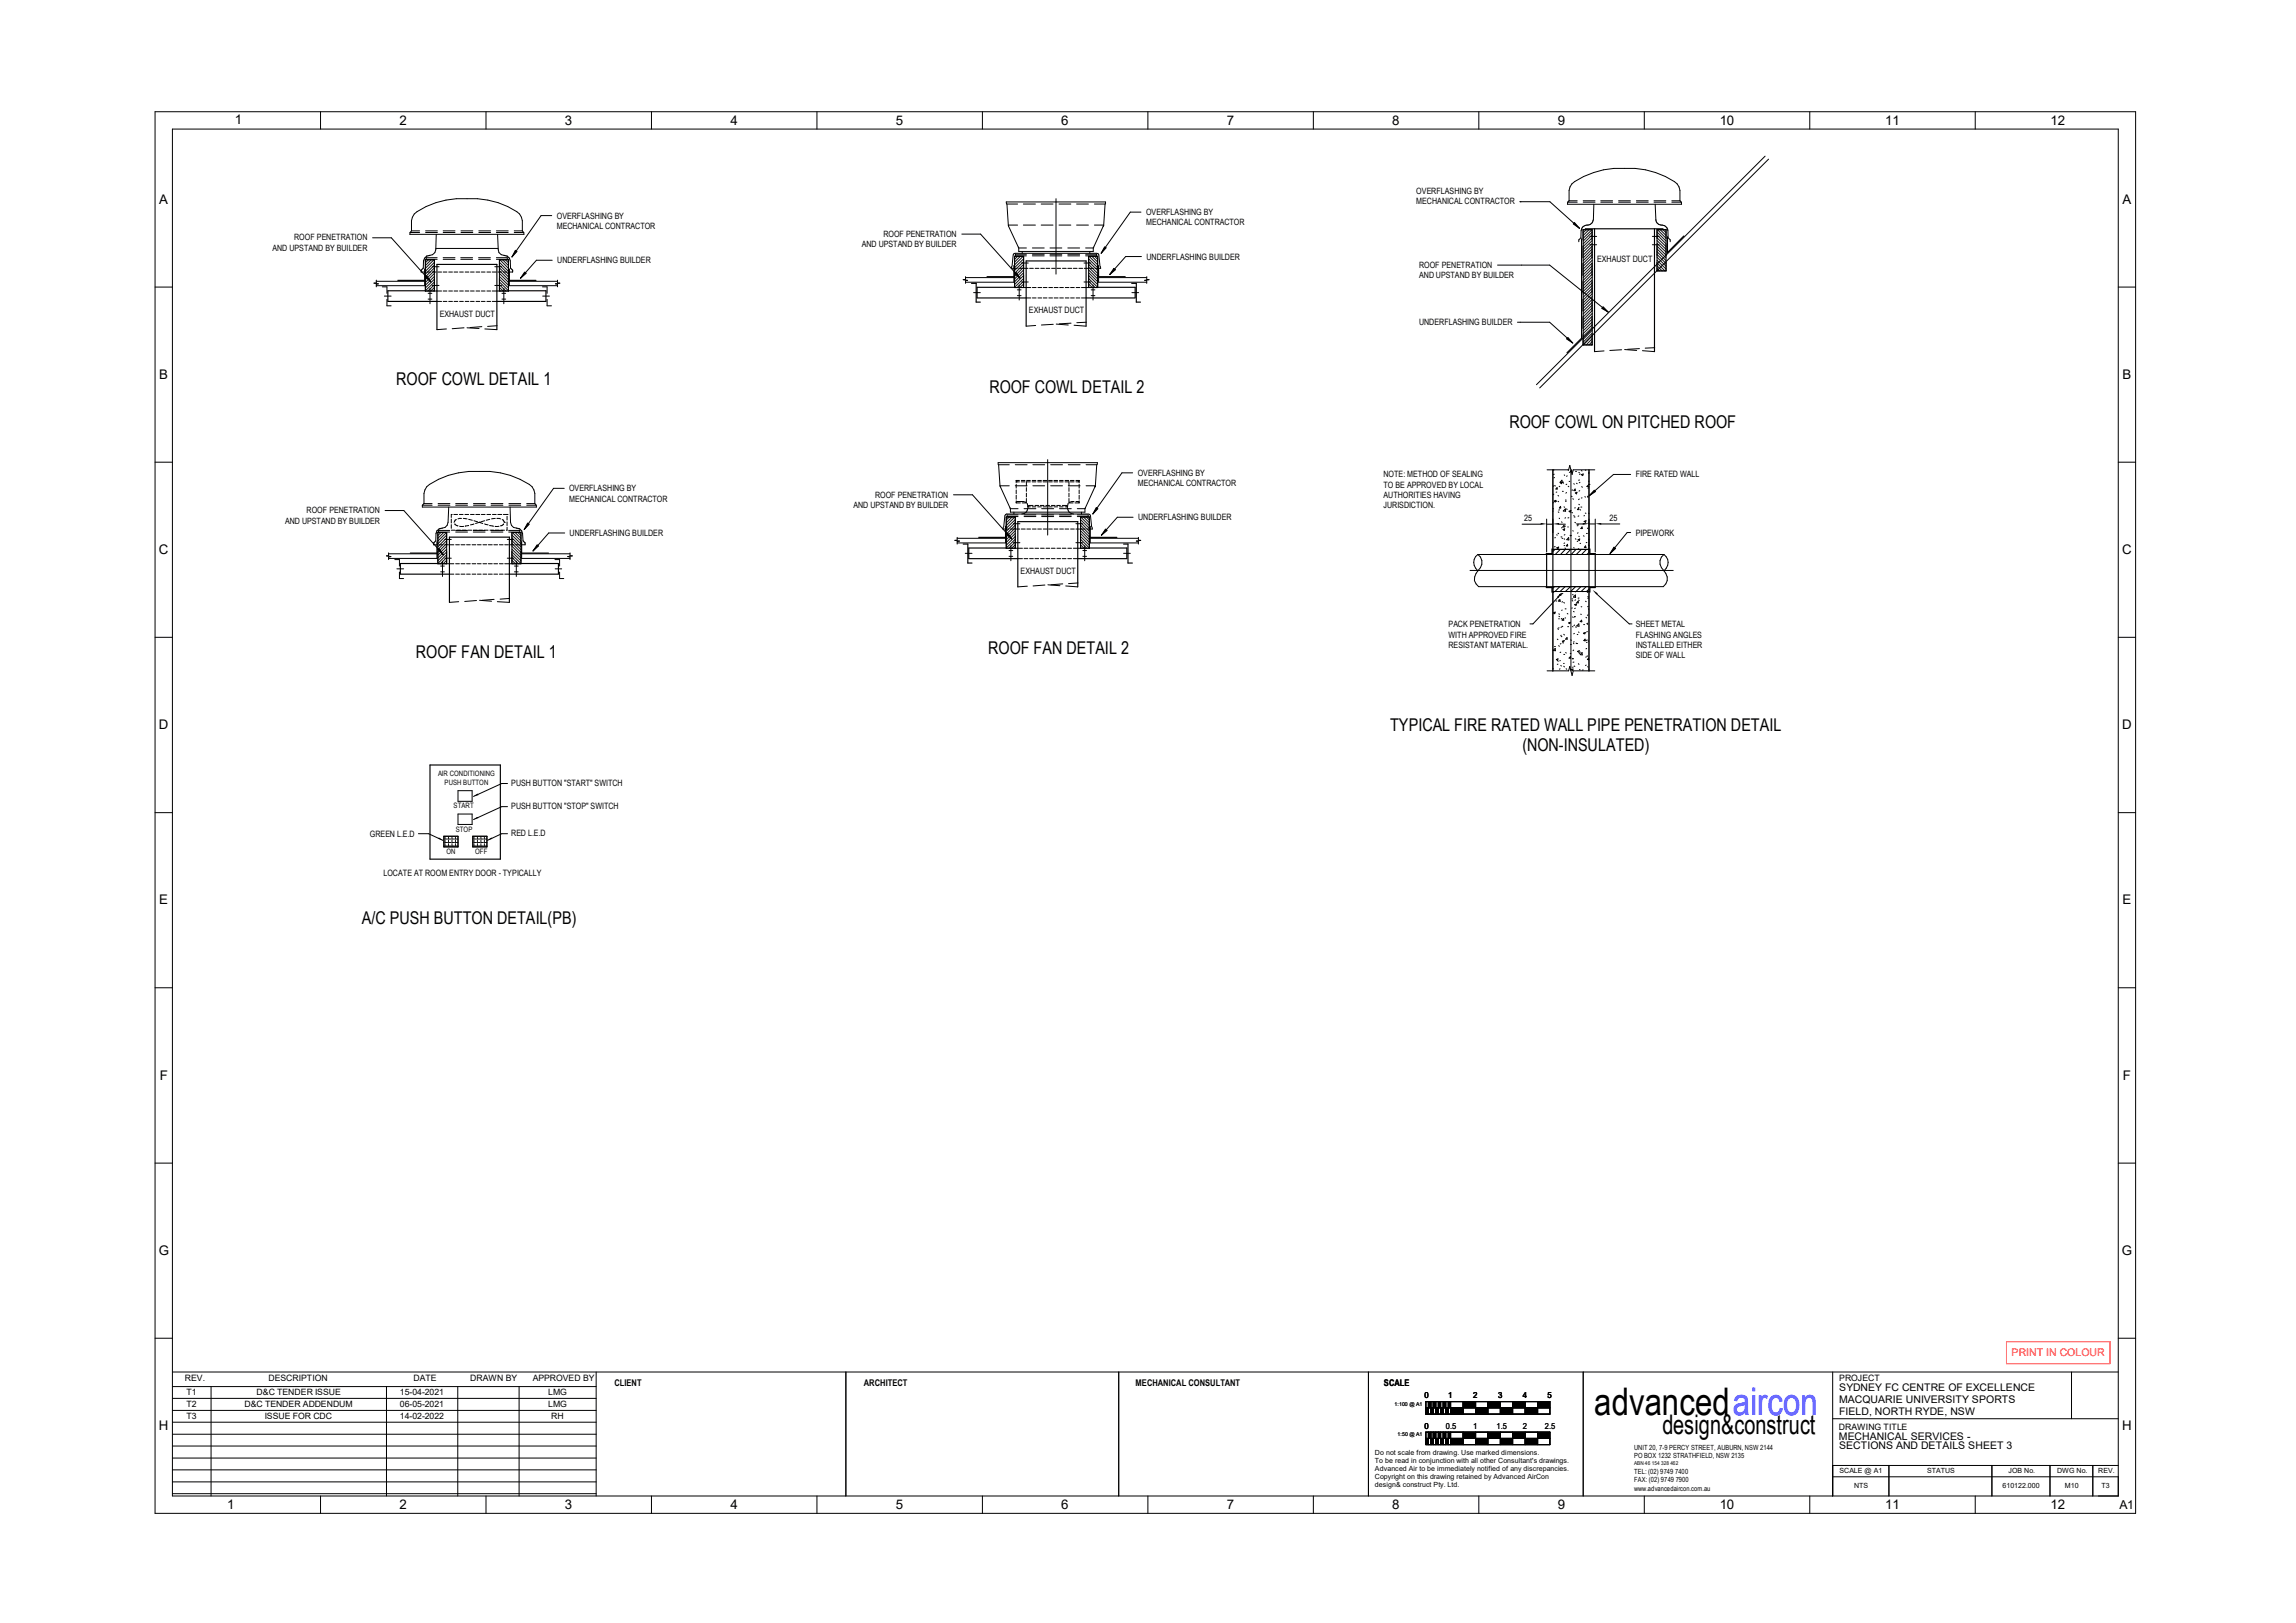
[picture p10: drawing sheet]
<svg xmlns="http://www.w3.org/2000/svg" width="420mm" height="297mm" viewBox="0 0 420 297" stroke-linecap="round" stroke-linejoin="round" font-family="sans-serif">
<defs><g id="words">
<text font-size="7" x="291.6" y="258.9">advancedaircon</text>
<text font-size="4.9" x="304.1" y="262.4">design&amp;construct</text>
<g font-size="3.2">
<text x="72.5" y="70.5">ROOF COWL DETAIL 1</text>
<text x="181" y="71.9">ROOF COWL DETAIL 2</text>
<text x="276.1" y="78.3">ROOF COWL ON PITCHED ROOF</text>
<text x="180.8" y="119.6">ROOF FAN DETAIL 2</text>
<text x="76.1" y="120.4">ROOF FAN DETAIL 1</text>
<text x="254.3" y="133.8">TYPICAL FIRE RATED WALL PIPE PENETRATION DETAIL</text>
<text x="278.5" y="137.5">(NON-INSULATED)</text>
<text x="66.2" y="169.2">A/C PUSH BUTTON DETAIL(PB)</text>
</g>
<g font-size="2.4">
<text x="42.9" y="22.7">1</text>
<text x="73.1" y="22.8">2</text>
<text x="103.3" y="22.8">3</text>
<text x="133.6" y="22.8">4</text>
<text x="163.9" y="22.8">5</text>
<text x="194.1" y="22.8">6</text>
<text x="224.4" y="22.8">7</text>
<text x="254.7" y="22.8">8</text>
<text x="284.9" y="22.8">9</text>
<text x="314.6" y="22.8">10</text>
<text x="344.8" y="22.8">11</text>
<text x="375.1" y="22.8">12</text>
<text x="29.1" y="37.3">A</text>
<text x="388.2" y="37.3">A</text>
<text x="29.1" y="69.3">B</text>
<text x="388.2" y="69.3">B</text>
<text x="29.1" y="101.4">C</text>
<text x="388.2" y="101.4">C</text>
<text x="29.1" y="133.4">D</text>
<text x="388.2" y="133.4">D</text>
<text x="29.1" y="165.5">E</text>
<text x="388.2" y="165.5">E</text>
<text x="29.3" y="197.6">F</text>
<text x="388.3" y="197.6">F</text>
<text x="29" y="229.6">G</text>
<text x="388.2" y="229.6">G</text>
<text x="29.1" y="261.7">H</text>
<text x="388.2" y="261.7">H</text>
<text x="41.6" y="276.1">1</text>
<text x="73.1" y="276.1">2</text>
<text x="103.3" y="276.1">3</text>
<text x="133.6" y="276.1">4</text>
<text x="163.9" y="276.1">5</text>
<text x="194.1" y="276.1">6</text>
<text x="224.4" y="276.1">7</text>
<text x="254.7" y="276.1">8</text>
<text x="284.9" y="276.1">9</text>
<text x="314.6" y="276.1">10</text>
<text x="344.8" y="276.1">11</text>
<text x="375.1" y="276.1">12</text>
</g>
<text font-size="2.2" x="387.7" y="276.2">A1</text>
<text font-size="1.9" fill="#f00" x="368" y="248.2">PRINT IN COLOUR</text>
<g font-size="1.9">
<text x="336.4" y="256.7">MACQUARIE UNIVERSITY SPORTS</text>
<text x="336.4" y="254.6">SYDNEY FC CENTRE OF EXCELLENCE</text>
<text x="336.4" y="263.4">MECHANICAL SERVICES -</text>
<text x="336.4" y="258.9">FIELD, NORTH RYDE, NSW</text>
<text x="336.4" y="265.2">SECTIONS AND DETAILS SHEET 3</text>
</g>
<g font-size="1.7">
<text x="112.4" y="253.6">CLIENT</text>
<text x="158" y="253.6">ARCHITECT</text>
<text x="207.7" y="253.6">MECHANICAL CONSULTANT</text>
<text x="253.2" y="253.6">SCALE</text>
</g>
<g font-size="1.6">
<text x="259.1" y="35.5">OVERFLASHING BY</text>
<text x="101.9" y="40">OVERFLASHING BY</text>
<text x="101.9" y="41.9">MECHANICAL CONTRACTOR</text>
<text x="209.6" y="39.3">OVERFLASHING BY</text>
<text x="209.6" y="41.2">MECHANICAL CONTRACTOR</text>
<text x="259.1" y="37.4">MECHANICAL CONTRACTOR</text>
<text x="49.9" y="45.9">AND UPSTAND BY BUILDER</text>
<text x="53.8" y="44">ROOF PENETRATION</text>
<text x="157.6" y="45.3">AND UPSTAND BY BUILDER</text>
<text x="161.6" y="43.3">ROOF PENETRATION</text>
<text x="209.7" y="47.5">UNDERFLASHING BUILDER</text>
<text x="292.1" y="48">EXHAUST DUCT</text>
<text x="101.9" y="48.1">UNDERFLASHING BUILDER</text>
<text x="259.6" y="49">ROOF PENETRATION</text>
<text x="259.6" y="50.9">AND UPSTAND BY BUILDER</text>
<text x="80.4" y="58">EXHAUST DUCT</text>
<text x="188.2" y="57.3">EXHAUST DUCT</text>
<text x="259.6" y="59.5">UNDERFLASHING BUILDER</text>
<text x="104.1" y="89.9">OVERFLASHING BY</text>
<text x="208.1" y="87">OVERFLASHING BY</text>
<text x="208.1" y="88.9">MECHANICAL CONTRACTOR</text>
<text x="253.1" y="87.3">NOTE: METHOD OF SEALING</text>
<text x="253.1" y="89.2">TO BE APPROVED BY LOCAL</text>
<text x="299.2" y="87.3">FIRE RATED WALL</text>
<text x="52.2" y="95.8">AND UPSTAND BY BUILDER</text>
<text x="56.1" y="93.9">ROOF PENETRATION</text>
<text x="104.1" y="91.8">MECHANICAL CONTRACTOR</text>
<text x="156.1" y="93">AND UPSTAND BY BUILDER</text>
<text x="160.1" y="91.1">ROOF PENETRATION</text>
<text x="208.2" y="95.2">UNDERFLASHING BUILDER</text>
<text x="253.1" y="91.1">AUTHORITIES HAVING</text>
<text x="253.1" y="93">JURISDICTION.</text>
<text x="278.8" y="95.4">25</text>
<text x="294.4" y="95.4">25</text>
<text x="104.2" y="98">UNDERFLASHING BUILDER</text>
<text x="299.2" y="98">PIPEWORK</text>
<text x="186.7" y="105">EXHAUST DUCT</text>
<text x="265" y="114.8">PACK PENETRATION</text>
<text x="265" y="116.7">WITH APPROVED FIRE</text>
<text x="265" y="118.6">RESISTANT MATERIAL.</text>
<text x="299.2" y="114.8">SHEET METAL</text>
<text x="299.2" y="116.7">FLASHING ANGLES</text>
<text x="299.2" y="118.6">INSTALLED EITHER</text>
<text x="299.2" y="120.5">SIDE OF WALL</text>
<text x="93.5" y="143.9">PUSH BUTTON &quot;START&quot; SWITCH</text>
<text x="93.5" y="148.1">PUSH BUTTON &quot;STOP&quot; SWITCH</text>
<text x="67.6" y="153.1">GREEN L.E.D</text>
<text x="93.5" y="153.1">RED L.E.D</text>
<text x="70.1" y="160.3">LOCATE AT ROOM ENTRY DOOR - TYPICALLY</text>
<text x="33.8" y="252.8">REV.</text>
<text x="34.1" y="255.4">T1</text>
<text x="34.1" y="257.5">T2</text>
<text x="44.8" y="257.5">D&amp;C TENDER ADDENDUM</text>
<text x="46.9" y="255.4">D&amp;C TENDER ISSUE</text>
<text x="49.1" y="252.8">DESCRIPTION</text>
<text x="73.1" y="257.5">06-05-2021</text>
<text x="73.1" y="255.4">15-04-2021</text>
<text x="75.6" y="252.8">DATE</text>
<text x="86" y="252.8">DRAWN BY</text>
<text x="97.5" y="252.8">APPROVED BY</text>
<text x="100.3" y="255.4">LMG</text>
<text x="100.3" y="257.5">LMG</text>
<text x="336.4" y="252.7">PROJECT</text>
<text x="34.1" y="259.7">T3</text>
<text x="48.4" y="259.7">ISSUE FOR CDC</text>
<text x="73.1" y="259.7">14-02-2022</text>
<text x="100.8" y="259.7">RH</text>
<text x="336.4" y="261.7">DRAWING TITLE</text>
</g>
<g font-size="1.5">
<text x="260.6" y="255.9">0</text>
<text x="264.9" y="255.9">1</text>
<text x="269.5" y="255.9">2</text>
<text x="274" y="255.9">3</text>
<text x="278.6" y="255.9">4</text>
<text x="283.1" y="255.9">5</text>
<text x="260.6" y="261.5">0</text>
<text x="264.5" y="261.5">0.5</text>
<text x="269.5" y="261.5">1</text>
<text x="273.8" y="261.5">1.5</text>
<text x="278.6" y="261.5">2</text>
<text x="282.6" y="261.5">2.5</text>
</g>
<g font-size="1.4">
<text x="83" y="147.9">START</text>
<text x="83.4" y="152.2">STOP</text>
<text x="81.7" y="156.3">ON</text>
<text x="86.9" y="156.3">OFF</text>
</g>
<g font-size="1.3">
<text x="80.1" y="142">AIR CONDITIONING</text>
<text x="81.3" y="143.6">PUSH BUTTON</text>
<text x="251.5" y="266.3">Do not scale from drawing. Use marked dimensions.</text>
<text x="251.5" y="267.8">To be read in conjunction with all other Consultant's drawings.</text>
<text x="251.5" y="269.3">Advanced Air to be immediately notified of any discrepancies.</text>
<text x="298.9" y="265.3">UNIT 20, 7-9 PERCY STREET, AUBURN, NSW 2144</text>
<text x="298.9" y="266.8">PO BOX 1232 STRATHFIELD, NSW 2135</text>
<text x="298.9" y="269.7">TEL: (02) 9749 7400</text>
<text x="336.5" y="269.6">SCALE @ A1</text>
<text x="352.5" y="269.6">STATUS</text>
<text x="367.4" y="269.6">JOB No.</text>
<text x="376.3" y="269.6">DWG No.</text>
<text x="383.8" y="269.6">REV.</text>
<text x="251.5" y="270.7">Copyright on this drawing retained by Advanced AirCon</text>
<text x="251.5" y="272.2">design&amp; construct Pty. Ltd.</text>
<text x="298.9" y="271.3">FAX: (02) 9749 7900</text>
<text x="298.9" y="272.8">www.advancedaircon.com.au</text>
<text x="339.1" y="272.4">NTS</text>
<text x="366.3" y="272.4">610122.000</text>
<text x="377.7" y="272.4">M10</text>
<text x="384.4" y="272.4">T3</text>
</g>
<g font-size="1">
<text x="255.1" y="257.3">1:100 @ A1</text>
<text x="255.7" y="262.7">1:50 @ A1</text>
<text x="298.9" y="268">ABN 46 154 328 462</text>
</g>
</g></defs>
<g fill="none" stroke="#000" stroke-width=".18">
<path d="M68.8 51.3v.5h-.4l.8 .1-.4 .1v.5M68.8 51.5h8.9v.8h-8.9M69.9 52.5h.9v1.2M70.3 54.2h1.2M70.8 54.8v1.2h.7M75 42.5v.4h20.8v-.4M75 42.5h1.8M75.3 42.2v-1.8l.5-1.2a13.6 13.6 0 0 1 7.7-2.8 17.1 17.1 0 0 1 11 2.3l.5 .5 .4 .6 .1 .6v1.8M75.3 42.2l-.3 .3M75.3 42.2h1.5M77 49.8h.8M77.5 47.8l-.1 1.3"/>
<path d="M77.9 42.2h2.1M77.9 42.5h2.1M78.1 49.8h.6M78.3 54.7h.7M78.3 53.7h.7M78.7 52.8v2.8M79.1 49.8h.7M79.1 52.2h1.2M79.1 48.8h1.2M79.5 53.3v-5.8h-1.7v5.8h3M79.7 45.5h11.4M79.8 42.9l-.1 2.8-.2 .5-.4 .4-.5 .1"/>
<path d="M79.9 55.2h.9M80 47.2h-2v.3h2M80.1 49.8h.7M81.1 53.3h.6M81.1 47.5h2.1M81.1 47.2h2.1M81.1 49.8h.6M81.1 55.2h.6M81.1 42.2h2.1M81.1 42.5h2.1M82.1 53.3h.7M82.1 49.8h.7"/>
<path d="M82.1 55.2h.7M83.1 53.3h.6M83.1 49.8h.6M83.1 55.2h.6M84.1 53.3h.7M84.1 49.8h.7M84.1 55.2h.7M84.3 47.5h2.1M84.3 47.2h2.1M84.3 42.2h2.2M84.3 42.5h2.2M84.9 60l-2.2 .2"/>
<path d="M85.1 53.3h.7M85.1 49.8h.7M85.1 55.2h.7M85.4 60l2.2 .1M86.1 53.3h.6M86.1 49.8h.6M86.1 55.2h.6M87.1 53.3h.7M87.1 49.8h.7M87.1 55.2h.7M87.5 47.5h2.2M87.5 47.2h2.2"/>
<path d="M87.6 42.2h2.1M87.6 42.5h2.1M88.1 53.3h.6M88.1 49.8h.6M88.1 55.2h.6M88.1 59.8l-2.1 .1M89.1 53.3h.6M89.1 49.8h.6M89.1 55.2h.6M90 53.3h3v-5.8h-1.6v5.8M90 49.8h.8M90 55.2h.9"/>
<path d="M90.5 52.2h1.2M90.5 48.8h1.2M90.8 47.2h2v.3h-2M90.8 42.2h2.2M90.8 42.5h2.2M90.9 59.6l-1.7 .1M91 42.9l.3 3.3 .4 .4 .5 .1M91.1 49.8h.6M91.8 54.7h.7M91.8 53.7h.7M92.1 49.8h.7M92.2 52.8v2.8"/>
<path d="M93 49.8h.8M93.3 47.8l.1 1.3M94.1 42.2h1.4M94.1 42.5h1.7M95.5 42.2l.3 .3M99.2 52.5h.9v1.2M99.3 54.2h1.2M100.1 54.8v1.2h.8M102 51.3v.5h.4l-.8 .1 .4 .1v.5M102 51.5h-8.8v.8h8.8M81.7 60.2l-1.8 .1M88.7 60.2l2.2 .1"/>
</g>
<g fill="none" stroke="#121212" stroke-width=".18">
<path d="M77.9 47.5l-.1 .1M78.4 47.5l-.6 .6M78.9 47.5l-1.1 1.1M79.4 47.5l-1.6 1.6M79.5 48l-1.7 1.7M79.5 48.5l-1.7 1.7M79.5 49l-1.7 1.7M79.5 49.5l-1.7 1.7M79.5 50l-1.7 1.7M79.5 50.6l-1.7 1.6M79.5 51.1l-1.7 1.6M79.5 51.6l-1.7 1.6"/>
<path d="M79.5 52.1l-1.2 1.2M79.5 52.6l-.7 .7M79.5 53.1l-.2 .2M91.4 48l1.6 1.7M91.4 48.5l1.6 1.7M91.4 49l1.6 1.7M91.4 49.5l1.6 1.7M91.4 50l1.6 1.7M91.4 50.6l1.6 1.6M91.4 51.1l1.6 1.6M91.4 51.6l1.6 1.6M91.4 52.1l1.1 1.2"/>
<path d="M91.4 52.6l.6 .7M91.4 53.1l.1 .2M91.4 47.5l1.6 1.6M91.9 47.5l1.1 1.1M92.5 47.5l.5 .6M93 47.5v.1"/>
</g>
<path d="M71 55.2h8.9M77.4 49.1l-.4 .3v.4M77.7 49.2v2.1h-4.9M77.8 53.2h-6.8v1.9M78.6 46.7l-.5 .2-.4 .3-.2 .6M90.9 55.2h9M92.2 46.7l.6 .2 .4 .3 .1 .6M93 53.2h6.9v1.9M93.2 49.2v2.1h4.8M93.4 49.1l.4 .3v.4M79.9 60.3v-11.9h11v11.9" fill="none" stroke="#000" stroke-width=".21"/>
<path d="M185.6 46.9h1.6v5.7h-1.6zM199.1 46.9h1.7v5.7h-1.7z" fill-rule="evenodd" fill="#fff"/>
<g fill="none" stroke="#000" stroke-width=".18">
<path d="M184.1 37.3v-.3h18.1v.3M184.1 37.3h2M184.2 37.3l.3 4.1 1.9 4M187.2 37.3h2.2M190.5 37.3h2.1M193.2 36.4v13.8M193.7 37.3h2.2M196.9 37.3h2.2M200.2 37.3h2M202.1 37.3l-.2 3.9-1.9 4.2M176.6 50.6v.5l-.4 .1 .8 .1-.4 .1v.5M176.6 50.8h8.9v.8h-8.9"/>
<path d="M178.1 53.6h1.2M184.4 41.2h1.7M185 48.8v.3h1.1M186.1 54.1h.7M186.1 53h.7M186.4 49.1h.6M186.4 45.4v.6h13.6v-.6M186.4 45.4h1.3M186.4 52.2v2.7M186.9 51.6h1.2M186.9 48.1h1.2M187 46v.4"/>
<path d="M187.2 41.2h2.2M187.2 52.6v-5.7h-1.6v5.7h3M187.4 49.1h.6M187.7 54.5h.9M187.7 46.5h-1.9v.3h1.9M188.3 49.1h.7M188.8 52.6h.7M188.8 54.5h.7M188.8 46.8h2.2M188.8 46.5h2.2M188.8 45.4h2.2M189.4 49.1h.6"/>
<path d="M189.4 59.6l-1.7 .1M189.9 52.6h.6M189.9 54.5h.6M190.4 49.1h.7M190.5 41.2h2.1M190.8 52.6h.7M190.8 54.5h.7M191.3 49.1h.7M191.9 52.6h.6M191.9 54.5h.6M192.1 46.8h2.1M192.1 46.5h2.1"/>
<path d="M192.1 45.4h2.1M192.4 49.1h.6M192.7 59.4l-2.2 .1M192.8 52.6h.7M192.8 54.5h.7M193.2 59.3l2.2 .2M193.3 49.1h.7M193.7 41.2h2.2M193.8 52.6h.7M193.8 54.5h.7M194.4 49.1h.6M194.9 52.6h.6"/>
<path d="M194.9 54.5h.6M195.3 49.1h.7M195.3 46.8h2.2M195.3 46.5h2.2M195.3 45.4h2.2M195.8 52.6h.7M195.8 54.5h.7M195.9 59.1l-2.1 .2M196.3 49.1h.7M196.5 59.5l2.2 .2M196.8 52.6h.7M196.8 54.5h.7"/>
<path d="M196.9 41.2h2.2M197.4 49.1h.6M197.8 52.6h3v-5.7h-1.7v5.7M197.8 54.5h.9M198.3 51.6h1.2M198.3 48.1h1.2M198.3 49.1h.7M198.6 46.5h2v.3h-2M198.6 45.4h1.4M198.7 59l-1.7 .1M199.3 49.1h.7M199.3 46v.4"/>
<path d="M199.6 54.1h.7M199.6 53h.7M199.9 52.2v2.7M200.2 41.2h1.7M200.6 46.4h-14.9l-.4 .3-.2 2M200.6 46.4l.4 .3 .2 2M201.3 48.8v.3h-1M207.1 53.6h1.2M209.8 50.6v.5l.4 .1-.8 .1 .4 .1v.5M209.8 50.8h-8.8v.8h8.8"/>
</g>
<g fill="none" stroke="#121212" stroke-width=".18">
<path d="M185.6 46.9h.1M186.1 46.9l-.5 .6M186.6 46.9l-1 1.1M187.2 46.9l-1.6 1.6M187.2 47.4l-1.6 1.6M187.2 47.9l-1.6 1.6M187.2 48.4l-1.6 1.6M187.2 48.9l-1.6 1.6M187.2 49.4l-1.6 1.7M187.2 49.9l-1.6 1.7M187.2 50.4l-1.6 1.7M187.2 51l-1.6 1.6"/>
<path d="M187.2 51.5l-1.1 1.1M187.2 52l-.6 .6M187.2 52.5l-.1 .1M199.1 47.4l1.7 1.6M199.1 47.9l1.7 1.6M199.1 48.4l1.7 1.6M199.1 48.9l1.7 1.6M199.1 49.4l1.7 1.7M199.1 49.9l1.7 1.7M199.1 50.4l1.7 1.7M199.1 51l1.7 1.6M199.1 51.5l1.2 1.1"/>
<path d="M199.1 52l.7 .6M199.1 52.5l.2 .1M199.2 46.9l1.6 1.6M199.7 46.9l1.1 1.1M200.2 46.9l.6 .6M200.7 46.9h.1"/>
</g>
<path d="M177.7 51.9h.9v3.4h.7M178.7 54.5h9M185.5 48.6v2h-4.9M185.6 52.6h-6.9v1.9M187.7 59.7v-11.9h11v11.9M198.7 54.5h8.9M200.8 52.6h6.8v1.9M201 48.6v2h4.8M207 51.9h.9v3.4h.7" fill="none" stroke="#000" stroke-width=".21"/>
<path d="M289.6 42h1.7v21.1h-1.7zM303.1 42h1.7v7.6h-1.7z" fill-rule="evenodd" fill="#fff"/>
<g fill="none" stroke="#121212" stroke-width=".18">
<path d="M289.6 42h.1M290.2 42l-.6 .6M290.7 42l-1.1 1.1M291.2 42l-1.6 1.6M291.3 42.5l-1.7 1.6M291.3 43l-1.7 1.6M291.3 43.5l-1.7 1.6M291.3 44l-1.7 1.6M291.3 44.5l-1.7 1.6M291.3 45l-1.7 1.7M291.3 45.6l-1.7 1.6M291.3 46.1l-1.7 1.6"/>
<path d="M291.3 46.6l-1.7 1.6M291.3 47.1l-1.7 1.6M291.3 47.6l-1.7 1.6M291.3 48.1l-1.7 1.6M291.3 48.6l-1.7 1.7M291.3 49.1l-1.7 1.7M291.3 49.7l-1.7 1.6M291.3 50.2l-1.7 1.6M291.3 50.7l-1.7 1.6M291.3 51.2l-1.7 1.6M291.3 51.7l-1.7 1.6M291.3 52.2l-1.7 1.6"/>
<path d="M291.3 52.7l-1.7 1.7M291.3 53.3l-1.7 1.6M291.3 53.8l-1.7 1.6M291.3 54.3l-1.7 1.6M291.3 54.8l-1.7 1.6M291.3 55.3l-1.7 1.6M291.3 55.8l-1.7 1.6M291.3 56.3l-1.7 1.7M291.3 56.9l-1.7 1.6M291.3 57.4l-1.7 1.6M291.3 57.9l-1.7 1.6M291.3 58.4l-1.7 1.6"/>
<path d="M291.3 58.9l-1.7 1.6M291.3 59.4l-1.7 1.6M291.3 59.9l-1.7 1.7M303.1 42.5l1.7 1.6M303.1 43l1.7 1.6M303.1 43.5l1.7 1.6M303.1 44l1.7 1.6M303.1 44.5l1.7 1.6M303.1 45l1.7 1.7M303.1 45.6l1.7 1.6M303.1 46.1l1.7 1.6M303.1 46.6l1.7 1.6"/>
<path d="M303.1 47.1l1.7 1.6M303.1 47.6l1.7 1.6M303.1 48.1l1.4 1.5M303.1 48.6l.9 1M303.1 49.1l.4 .5M303.2 42l1.6 1.6M303.7 42l1.1 1.1M304.2 42l.6 .6M304.7 42h.1M291.3 60.5l-1.7 1.6M291.3 61l-1.7 1.6M291.3 61.5l-1.7 1.6"/>
<path d="M291.3 62l-1.1 1.1M291.3 62.5l-.6 .6M291.3 63l-.1 .1"/>
</g>
<g fill="none" stroke="#000" stroke-width=".18">
<path d="M286.8 37h1.7M286.8 37l-.1 .4h20.9v-.4M287 36.7h1.5M287 36.7v-1.9l.2-.6 .3-.5a16 16 0 0 1 11.6-2.9 14.6 14.6 0 0 1 7.7 2.9l.3 .5 .2 .6v1.9M287 36.7l-.2 .3M289.6 36.7h2.2M289.6 37h2.2M291.5 37.4v2.8a1.26 1.26 0 0 1-1.4 1l-.6 .3-.2 .3-.1 1.7-.4 .4v.3M292.8 36.7h2.2M292.8 37h2.2M296.1 36.7h2.1M296.1 37h2.1"/>
<path d="M299.3 36.7h2.2M299.3 37h2.2M302.6 36.7h2.1M302.6 37h2.1M302.8 37.4l.1 2.8a1.18 1.18 0 0 0 1.3 1 1.06 1.06 0 0 1 .9 1v1.3l.4 .4v.3M305.8 36.7h1.5M305.8 37h1.8M307.3 36.7l.3 .3M322.9 28.6l-41.8 41.8M323.5 29.1l-41.9 41.9M289.6 43.9v-1.9h1.7v21.1h-1.7v-1.9M289.6 45v2.2"/>
<path d="M289.6 48.2v2.2M289.6 51.5v2.1M289.6 54.7v2.2M289.6 58v2.1M289.6 42v21.1M290.8 44.8h1.3M290.8 43.3h1.3M291.2 42v1.9M291.2 45v2.2M291.2 48.2v2.2M291.2 51.5v2.1M291.2 54.7v2.2"/>
<path d="M291.2 58v2.1M302.3 44.8h1.2M302.3 43.3h1.2M303.1 42h1.7v7.6h-1.7zM291.2 61.2v1.9M293.4 64.2l-1.7 .1M296.6 64l-2.1 .1M297.2 64l2.2 .1M299.9 63.8l-2.2 .1M300.4 64.2l2.2 .1M302.7 63.6l-1.8 .1"/>
</g>
<path d="M289.3 43.7v18.2l-2.7 2.7M290 41.9h14.2M291.7 41.9v22.4M302.6 41.9v22.4M308 43.2l-3 3v-2.9" fill="none" stroke="#000" stroke-width=".21"/>
<path d="M80.1 97.5h1.6v5.7h-1.6zM93.6 97.5h1.7v5.7h-1.7z" fill-rule="evenodd" fill="#fff"/>
<g fill="none" stroke="#000" stroke-width=".18">
<path d="M77.3 92.5v.3h20.8v-.3M77.3 92.5h1.7M77.6 92.2v-1.9l.5-1.2a13.6 13.6 0 0 1 7.7-2.8 17.1 17.1 0 0 1 11 2.3l.5 .5 .4 .6 .1 .6v1.9M77.6 92.2l-.3 .3M77.6 92.2h1.4M79.3 99.7h.8M79.8 97.7l-.1 1.3M80.1 92.2h2.2M80.1 92.5h2.2M80.3 99.7h.7M81.4 99.7h.6M81.4 98.7h1.1"/>
<path d="M82.1 92.8l-.1 2.8-.2 .5-.4 .4-.5 .1M82.3 97.1h-2.1v.3h2.1M82.3 99.7h.7M82.5 97h.7M82.5 95v.7M82.5 96v.7M82.7 94.1h-.2v.6M83 94.1h.7M83.2 95.9l.6 .3M83.4 97.4h2.1M83.4 97.1h2.1M83.4 99.7h.6"/>
<path d="M83.4 92.2h2.1M83.4 92.5h2.1M83.5 95.1l-.2 .1-.2 .4M83.6 97h.6M84 94.1h.7M84.1 96.3h.7M84.3 99.7h.7M84.4 94.9l-.6 .1M84.6 97h.7M84.8 94.9l.6 .1M85 94.1h.7M85.3 99.7h.7"/>
<path d="M85.6 97h.7M85.7 96.2l-.6 .1M85.7 95l.7 .2M86.1 94.1h.6M86.4 99.7h.6M86.6 97h.7M86.6 97.4h2.1M86.6 97.1h2.1M86.6 92.2h2.2M86.6 92.5h2.2M86.7 95.3l.7 .2M86.7 95.9l-.6 .2"/>
<path d="M87 94.1h.8M87.3 99.7h.7M87.6 97h.7M87.7 95.6h.1M87.7 95.6l.6 .2M87.7 95.6l-.7 .2M88.1 94.1h.6M88.3 99.7h.7M88.6 97h.7M88.6 95.3l-.6 .2M88.6 95.9l.7 .2M89.1 94.1h.6"/>
<path d="M89.3 99.7h.7M89.6 95l-.7 .2M89.6 96.2l.7 .1M89.6 97h.7M89.8 97.4h2.2M89.8 97.1h2.2M89.8 92.2h2.2M89.8 92.5h2.2M90.1 94.1h.7M90.3 99.7h.7M90.6 97h.7M90.6 94.9l-.7 .1"/>
<path d="M90.6 96.3h.7M90.9 94.9l.7 .1M91.1 94.1h.7M91.4 99.7h.6M91.6 97h.7M91.9 95.1l.3 .5M92.1 94.1h.7M92.1 95.9l-.5 .3M92.2 95.6h.1M92.3 99.7h.7M92.8 94.1h.1M92.8 96.5v.5h-.2"/>
<path d="M92.8 94.5v.7M92.8 95.5v.7M92.8 98.7h1.2M93 97.1h2.1v.3h-2.1M93.1 92.2h2.1M93.1 92.5h2.1M93.3 92.8l.1 2.8 .2 .5 .3 .4 .6 .1M93.3 99.7h.7M94.3 99.7h.7M95.3 99.7h.8M95.6 97.7l.1 1.3M96.4 92.2h1.4"/>
<path d="M96.4 92.5h1.7M97.8 92.2l.3 .3M71.1 101.2v.5h-.4l.8 .2h-.4v.5M71.1 101.3h8.8v.9h-8.8M72.2 102.4h.9v1.2M72.6 104.1h1.2M73.1 104.7v1.2h.7M80.6 104.6h.7M80.6 103.6h.7M80.9 102.7v2.8M81.4 102.2h1.1M81.7 103.2v-5.7h-1.6v5.7h2.9"/>
<path d="M82.2 105.1h.8M83.4 103.2h.6M83.4 105.1h.6M83.9 110.1l-1.7 .1M84.3 103.2h.7M84.3 105.1h.7M85.3 103.2h.7M85.3 105.1h.7M86.4 103.2h.6M86.4 105.1h.6M87.2 109.9l-2.2 .2M87.3 103.2h.7"/>
<path d="M87.3 105.1h.7M87.7 109.9l2.2 .1M88.3 103.2h.7M88.3 105.1h.7M89.3 103.2h.7M89.3 105.1h.7M90.3 103.2h.7M90.3 105.1h.7M90.4 109.7l-2.2 .2M91 110.1l2.2 .1M91.4 103.2h.6M91.4 105.1h.6"/>
<path d="M92.3 103.2h3v-5.7h-1.7v5.7M92.3 105.1h.9M92.8 102.2h1.2M93.2 109.5l-1.7 .1M94.1 104.6h.7M94.1 103.6h.7M94.4 102.7v2.8M101.5 102.4h.9v1.2M101.6 104.1h1.1M102.4 104.7v1.2h.7M104.3 101.2v.5h.4l-.9 .2h.5v.5M104.3 101.3h-8.9v.9h8.9"/>
</g>
<g fill="none" stroke="#121212" stroke-width=".18">
<path d="M80.1 97.5h.1M80.6 97.5l-.5 .5M81.2 97.5l-1.1 1M81.7 97.5l-1.6 1.5M81.7 97.9l-1.6 1.6M81.7 98.4l-1.6 1.7M81.7 98.9l-1.6 1.7M81.7 99.4l-1.6 1.7M81.7 99.9l-1.6 1.7M93.6 97.9l1.7 1.6M93.6 98.4l1.7 1.7M93.6 98.9l1.7 1.7"/>
<path d="M93.6 99.4l1.7 1.7M93.6 99.9l1.7 1.7M93.7 97.5l1.6 1.5M94.2 97.5l1.1 1M94.7 97.5l.6 .5M95.2 97.5h.1M81.7 100.5l-1.6 1.6M81.7 101l-1.6 1.6M81.7 101.5l-1.6 1.6M81.7 102l-1.1 1.2M81.7 102.5l-.6 .7M81.7 103l-.1 .2"/>
<path d="M93.6 100.5l1.7 1.6M93.6 101l1.7 1.6M93.6 101.5l1.7 1.6M93.6 102l1.2 1.2M93.6 102.5l.7 .7M93.6 103l.2 .2"/>
</g>
<path d="M79.7 99l-.4 .4v.3M79.9 99.1v2.1h-4.8M80.9 96.6l-.6 .2-.4 .4-.1 .5M94.5 96.6l.5 .2 .4 .4 .2 .5M95.4 99.1v2.1h4.9M95.7 99l.4 .4v.3M73.2 105.1h9M80.1 103.1h-6.9v1.9M82.2 110.2v-11.9h11v11.9M93.2 105.1h9M95.3 103.1h6.9v1.9" fill="none" stroke="#000" stroke-width=".21"/>
<path d="M184.1 94.6h1.6v5.7h-1.6zM197.7 94.6h1.6v5.7h-1.6z" fill-rule="evenodd" fill="#fff"/>
<g fill="none" stroke="#000" stroke-width=".18">
<path d="M175.1 98.3v.5l-.4 .1 .8 .1-.4 .1v.5M175.1 98.5h8.8v.9h-8.8M182.6 85v-.3h18.1v.3M182.9 88.9h1.7M183.5 96.5v.3h1M184.6 85h-1.9l.2 3.9 1.9 4.2M184.8 96.8h.7M184.8 93.1v.6h13.7v-.6M184.8 93.1h1.4M184.9 99.9v2.7M185.4 99.3h1.2M185.4 95.8h1.2"/>
<path d="M185.5 93.7v.4M185.7 85h2.2M185.7 88.9h2.2M185.8 96.8h.7M185.9 88l.2 .2h.4M185.9 91.7v.3h.7M185.9 88.6v.7M185.9 89.7v.6M185.9 90.6v.8M186.2 94.2h-2v.3h2M186.5 87.9h-.6v.4M186.8 88.2h.7"/>
<path d="M186.8 87.9h.7M186.8 96.8h.7M187.3 94.5h2.2M187.3 94.2h2.2M187.3 93.1h2.2M187.7 91.9l-.5-.1h-1.1l-.2 .2M187.7 91.2v.8h-.7M187.7 88.1v.8M187.7 89.2v.7M187.7 90.3v.6M187.8 88.2h.7M187.8 87.9h.7"/>
<path d="M187.8 96.8h.7M187.9 92.2l.1 .6h.5M188.8 88.2h.7M188.8 92.8h.7M188.8 87.9h.7M188.8 96.8h.7M188.9 85h2.2M188.9 88.9h2.2M189 92.5h-.8a1.51 1.51 0 0 1-1.3 1.6M189.3 92.5h.7M189.8 88.2h.7M189.8 92.8h.7"/>
<path d="M189.8 87.9h.7M189.8 96.8h.7M190.3 92.5h.7M190.5 94.5h2.2M190.5 94.2h2.2M190.5 93.1h2.2M190.8 88.2h.7M190.8 92.8h.7M190.8 87.9h.7M190.8 96.8h.7M191.3 92.5h.7M191.6 84.1v13.8"/>
<path d="M191.8 88.2h.7M191.8 92.8h.7M191.8 87.9h.7M191.8 96.8h.7M192.2 85h2.2M192.2 88.9h2.2M192.3 92.5h.7M192.8 88.2h.7M192.8 92.8h.7M192.8 87.9h.7M192.8 96.8h.7M193.3 92.5h.7"/>
<path d="M193.8 88.2h.7M193.8 92.8h.7M193.8 87.9h.7M193.8 94.5h2.2M193.8 94.2h2.2M193.8 93.1h2.2M193.8 96.8h.7M194.3 92.5h.8a1.51 1.51 0 0 0 1.3 1.6M194.8 88.2h.7M194.8 87.9h.7M194.8 96.8h.7M195.4 92.2l-.1 .6h-.5"/>
<path d="M195.4 85h2.2M195.4 88.9h2.2M195.5 88.1v.8M195.5 89.2v.7M195.5 90.3v.6M195.5 91.2v.8h.8M195.8 88.2h.7M195.8 87.9h.7M195.8 96.8h.7M196.5 91.8l-.9 .1M196.8 91.8h.4l.2 .2M196.8 87.9h.6v.4"/>
<path d="M196.8 96.8h.7M196.8 99.3h1.2M196.8 95.8h1.2M197.1 94.2h2v.3h-2M197.1 93.1h1.4M197.4 88l-.2 .2h-.4M197.4 91.7v.3h-.8M197.4 88.6v.7M197.4 89.7v.6M197.4 90.6v.8M197.8 96.8h.7M197.8 93.7v.4"/>
<path d="M198.4 99.9v2.7M198.7 85h2M198.7 88.9h1.7M199.1 94.1h-15l-.3 .3-.2 2M199.1 94.1l.4 .3 .2 2M199.8 96.5v.3h-1M200.6 85l-.2 3.9-1.9 4.2M208.2 98.3v.5l.5 .1-.8 .1 .3 .1v.5M208.2 98.5h-8.8v.9h8.8M176.6 101.3h1.2M184.6 101.8h.7M184.6 100.8h.7"/>
<path d="M185.7 100.3v-5.7h-1.6v5.7h2.9M186.2 102.2h.8M187.3 100.3h.7M187.3 102.2h.7M187.9 107.3l-1.7 .1M188.3 100.3h.7M188.3 102.2h.7M189.3 100.3h.7M189.3 102.2h.7M190.3 100.3h.7M190.3 102.2h.7M191.1 107.1l-2.1 .1"/>
<path d="M191.3 100.3h.7M191.3 102.2h.7M191.7 107l2.2 .2M192.3 100.3h.7M192.3 102.2h.7M193.3 100.3h.7M193.3 102.2h.7M194.3 100.3h.7M194.3 102.2h.7M194.4 106.8l-2.2 .2M194.9 107.2l2.2 .2M195.3 100.3h.7"/>
<path d="M195.3 102.2h.7M196.3 100.3h3v-5.7h-1.6v5.7M196.3 102.2h.8M197.2 106.7l-1.7 .1M198.1 101.8h.7M198.1 100.8h.7M205.5 101.3h1.3"/>
</g>
<g fill="none" stroke="#121212" stroke-width=".18">
<path d="M184.1 94.6v.1M184.6 94.6l-.5 .6M185.1 94.6l-1 1.1M185.6 94.6l-1.5 1.6M185.7 95.1l-1.6 1.6M185.7 95.6l-1.6 1.6M185.7 96.1l-1.6 1.6M185.7 96.6l-1.6 1.7M185.7 97.1l-1.6 1.7M185.7 97.6l-1.6 1.7M185.7 98.2l-1.6 1.6M185.7 98.7l-1.6 1.6"/>
<path d="M185.7 99.2l-1.2 1.1M185.7 99.7l-.7 .6M197.7 95.1l1.6 1.6M197.7 95.6l1.6 1.6M197.7 96.1l1.6 1.6M197.7 96.6l1.6 1.7M197.7 97.1l1.6 1.7M197.7 97.6l1.6 1.7M197.7 98.2l1.6 1.6M197.7 98.7l1.6 1.6M197.7 99.2l1.1 1.1M197.7 99.7l.6 .6"/>
<path d="M197.7 94.6l1.6 1.6M198.2 94.6l1.1 1.1M198.7 94.6l.6 .6M199.2 94.6l.1 .1M185.7 100.2l-.1 .1M197.7 100.2l.1 .1"/>
</g>
<path d="M176.2 99.6h.8v3.4h.8M183.9 96.3v2h-4.9M199.4 96.3v2h4.9M205.5 99.6h.8v3.4h.8M177.2 102.2h9M184.1 100.3h-6.9v1.9M186.2 107.4v-11.9h10.9v11.9M197.1 102.2h9M199.3 100.3h6.8v1.9" fill="none" stroke="#000" stroke-width=".21"/>
<path d="M281.8 95.7h1.1v.4h-1.1zM284.1 95.7h1.1v.4h-1.1zM289.5 95.7h1.2v.4h-1.2zM291.8 95.7h1.1v.4h-1.1zM284.9 108.5h.8v.9h-.8zM291.3 108h1v.8h-1z" fill="#000"/>
<path d="M284.1 107.4h6.6v.8h-6.6zM284.1 100.5h6.6v1h-6.6z" fill-rule="evenodd" fill="#fff"/>
<g fill="none" stroke="#000" stroke-width=".18">
<path d="M278.4 95.9h3.4M282.9 95v6M282.9 95.9h1.2M283 86h3.9l.2-.8 .5 1.6 .2-.8h3.9M284.1 93l.1 .1M284.1 86v15.5M284.1 93.5v.1M284.2 92h-.1M284.2 86h-.1M284.2 90.4l-.1 .2M284.3 91.7l.3-.1-.1 .3zM284.3 88.9l-.2 .1"/>
<path d="M284.3 86.8h-.2M284.4 87.4l-.2 .1M284.4 88.9h.1M284.5 98.4h-.1M284.6 91.7h.1M284.7 97.9h.2M284.8 90l-.2 .1M284.8 89.2l.1 .3h-.3zM285 90.7l.1 .1M285 91.7l.1 .1M285 97.6l.1 .1M285 93.7l.2 .1"/>
<path d="M285.2 89l.1 .1M285.2 94.8l.1 .1M285.2 95.9h1.1M285.3 93.3h-.2M285.4 88.3l.3-.1-.1 .3zM285.5 92.7v.3h-.3zM285.5 98.3h.2M285.6 95.5l.1 .1M285.7 87.9l.1 .4h-.4zM285.7 98.5l.1 .1M285.7 96.6h-.1M285.8 89.9h.2"/>
<path d="M285.9 88.3l.1 .1M285.9 96.9l.3-.1-.1 .3zM286 88.2l-.1 .1M286.1 96.1v.3h-.2zM286.1 92.8h.1M286.1 98.6l.1 .1M286.1 86.9l.1 .1M286.2 99.4h-.1M286.2 99.8l-.1 .1M286.3 97.8l-.2 .1M286.3 93.1l.1 .5-.4-.1zM286.3 96.3l-.1 .1"/>
<path d="M286.4 94.7l-.1 .1M286.4 93.2l-.1 .1M286.5 91.5h-.2M286.5 91.7l-.1 .1M286.6 90.1l-.2 .2M286.6 93.1l.1 .1M286.6 88.6l-.1 .1M286.7 87.1l-.1 .1M286.7 99.6l.1 .3h-.3zM286.8 96.4h.1M286.8 86l.1 .1M286.9 89l.1 .1"/>
<path d="M286.9 98.4l.1 .4h-.4zM287 94.7l-.2 .1M287 93.6l.4-.2-.2 .3zM287 88.1h.1M287.2 98h.1M287.2 86.4h-.1M287.4 86v36.8M287.4 98h-.1M287.4 90.8l.2 .1M287.5 86v.3h-.2zM287.5 93.8l.2 .1M287.7 89.7h-.2"/>
<path d="M287.7 91.3l.1 .1M287.7 97.1l.1 .1M287.9 88.5l.1 .1M287.9 94.4h.1M288 94.6h.1M288.1 95.6l.1 .1M288.1 89.5l.1 .3h-.3zM288.2 90.2l.3-.1-.1 .3zM288.2 92.9l-.2 .1M288.2 98.6l.1 .1M288.2 86.3h.2M288.4 88.4l.1 .1"/>
<path d="M288.4 95.9h1.1M288.6 99l-.1 .1M288.7 98.8l.3-.2-.1 .3zM288.7 97.5l-.2 .1M288.7 96.2h-.2M288.7 95.9l-.1 .1M288.8 93v.3h-.3zM288.8 94.4l-.1 .1M288.8 86.4l.1 .1M288.8 92.3l.1 .1M288.8 98.1l.1 .1M288.8 92.9l-.1 .1"/>
<path d="M288.9 91.3l-.1 .1M288.9 87.8l-.1 .1M289 89.8l-.2 .1M289 88.3h-.1M289 99.4h.1M289 93.3h.1M289.1 86.7l-.2 .1M289.2 92.8h.1M289.3 86.9l.3-.2-.1 .3zM289.3 86.1l.1 .1M289.3 89.1l.2 .1M289.4 96.4v.3h-.2z"/>
<path d="M289.4 91.1h-.1M289.6 98l.2 .1M289.8 95.4l.3-.1-.1 .3zM289.9 94.4h-.2M289.9 90.9l.1 .1M290 93.9h.1M290 99.9l.1 .3h-.3zM290.1 86l-.1 .1M290.2 97.6h.2M290.3 99.3h-.1M290.4 90.8l.1 .1M290.4 96.6l.1 .1"/>
<path d="M290.4 91h.1M290.5 95.7l.2 .1M290.5 99.7l.2 .1M290.6 88.1h.1M290.6 93.9l.1 .1M290.6 89.3h-.2M290.6 98.7h.1M290.7 88.6h.1M290.7 86.5v.1M290.7 88.6l-.4 .4 .4 .1M290.7 86v15.5M290.7 95.9h1.1"/>
<path d="M291.8 95v6M292.9 95.9h3.4M268.9 104.4h37.2M270.3 101.5a1.81 1.81 0 0 1 .1 2.9 1.93 1.93 0 0 0 .1 3h33.7a1.88 1.88 0 0 0 .1-3 1.84 1.84 0 0 1 .1-2.9M270.3 101.5h34.1M270.3 101.5a1.86 1.86 0 0 0 0 3M284.1 107.4v15.4M284.1 100.5h6.6M284.1 108.2h6.6M284.2 112.1l.3-.1-.1 .3zM284.2 112.2l.1 .1M284.2 108.4h-.1"/>
<path d="M284.4 118.3h.1M284.4 107.4l-.3 .3M284.4 100.5l-.3 .4M284.5 100l-.2 .1M284.5 118.7v.4l-.4-.1zM284.6 110h.2M284.8 100.2l.3-.1-.1 .3zM284.9 117l.1 .1M284.9 109.3h.2M284.9 115.1l.2 .1M285 109.3l-4.6 4.9h-.5M285.1 113.2h.1"/>
<path d="M285.1 109.8l.1 .1M285.1 118.2l.1 .1M285.2 112.8l.1 .1M285.2 112.3v.1M285.2 114.9h-.2M285.3 108.8l.3-.1-.1 .3zM285.3 109.7l.1 .3h-.3zM285.3 107.4l-.9 .8M285.4 100.5l-.9 1M285.5 119.3l-.1 .1M285.5 117.8l-.1 .1M285.6 116.2l-.1 .1"/>
<path d="M285.6 116.5h.1M285.7 114.7l-.2 .1M285.7 113.2l-.1 .1M285.7 111.6v.1M285.7 114.6l.2 .1M285.8 117.3l.3-.1-.1 .3zM285.8 110.1l-.1 .1M285.8 117.6l.2 .1M285.9 108.6l-.2 .1M286 113.2v.3h-.3zM286 119.8h.2M286 110.2l.2 .2"/>
<path d="M286 116.1l.2 .1M286.3 100.3l.1 .1M286.3 111.4h.2M286.3 107.4l-.9 .8M286.3 100.5l-.8 1M286.4 113.1h-.1M286.4 119.4l.1 .1M286.6 116.7l.1 .3h-.3zM286.7 112.3l.1 .1M286.8 114.7h.1M286.9 114l.3-.1-.1 .2zM287.2 119.6h.2"/>
<path d="M287.3 117.9h.1M287.3 107.4l-1 .8M287.3 117.1l.1 .1M287.3 100.5l-.9 1M287.5 109.6h.2M287.6 109.9l.1 .1M287.6 111.3h-.1M287.7 112.9l.1 .1M287.7 108.8l.1 .1M287.7 114.6v.1M287.8 111.9l.2 .1M287.8 117.7l.1 .1"/>
<path d="M287.9 100.2l.1 .1M287.9 119l-.2 .1M288 117.4l-.2 .1M288 115.9l-.1 .1M288 112.9h.2M288 110.7l.4-.2-.1 .3zM288 114.4l-.1 .1M288.1 112.8l-.1 .1M288.2 108.9v.4h-.4zM288.2 111.3l-.2 .1M288.2 108.2v.1M288.2 109.8l-.1 .1"/>
<path d="M288.2 114.7l.1 .1M288.2 107.4l-.9 .8M288.3 117.7l.3 .1M288.3 100.5l-.9 1M288.4 114.6l.4-.4v.4zM288.5 116.1h.1M288.5 100.5h.1M288.5 119.2l.4-.1-.1 .2zM288.7 110v.3h-.3zM288.7 100.4l.1 .1M288.8 109.8l.1 .1M288.8 115.7h.1"/>
<path d="M288.8 109.4l-.1 .1M288.8 119.5l.2 .1M289.1 119.3l-.1 .1M289.1 112.4h.2M289.2 107.4l-.9 .8M289.2 111h.1M289.3 100.5l-1 1M289.3 113.5v.3l-.2-.1zM289.4 119.4v.4h-.3zM289.6 108.2v.1M289.6 116h.2M289.7 115.9l.3-.2-.1 .3z"/>
<path d="M289.7 114.3h.2M289.8 117.2l.1 .1M289.9 117l.1 .3-.3-.1zM290 110l.2 .1M290.1 113l.1 .1M290.2 107.4l-1 .8M290.2 117.6h.1M290.2 100.5l-.9 1M290.2 118.7h-.1M290.3 117.1l-.1 .1M290.3 108.3l.1 .1M290.3 114.2l.1 .1"/>
<path d="M290.4 115.6l-.2 .1M290.4 114l-.1 .1M290.4 109.2h.2M290.5 112.5l-.1 .1M290.5 117.3h.1M290.5 111h-.1M290.5 111.4l.1 .1M290.6 109.4l-.2 .1M290.7 107.8l-.5 .4M290.7 101.1l-.4 .4M290.7 107.4v15.4M292.1 108.8l5.9 5.4h.5"/>
<path d="M304.4 101.5a1.86 1.86 0 0 1 0 3M283 122.8h3.9l.2-.8 .5 1.6 .2-.8h3.9M284.1 122.3v.1M284.7 120.7l.3-.1-.1 .3zM284.9 120.9l.1 .1M285 121.5l-.1 .1M285.4 122.4l-.2 .1M285.4 120.9h-.1M285.5 121.8l.1 .1M286 121.4h.1M286 121.9l.2 .1M286.5 122.4l.1 .1"/>
<path d="M287.3 120.1v.3h-.3zM287.4 122.6l.3-.2v.3zM287.6 120.5l.1 .1M287.8 122l-.1 .1M287.8 120.5l-.1 .1M287.9 121.2h-.2M288 121.9l.1 .1M288.7 121.5l.1 .1M288.9 122.5l.2 .1M289.6 122.6h-.2M290.2 121.7l-.2 .1M290.2 120.2l-.1 .1"/>
<path d="M290.3 120l.1 .1M290.4 122l.1 .1M290.6 120.4v.3h-.2zM290.6 122.5h.1"/>
</g>
<path d="M282.8 107.5h1.1v.9M282.9 101.5v5.9M283.9 100.5v.8h-1.1M284.1 101.5v5.9M290.7 101.5v5.9M290.8 100.5v.8h1M291.8 101.5v5.9M291.8 107.5h-1v.9" fill="none" stroke="#000" stroke-width=".21"/>
<path d="M81.2 153h2.6v2h-2.6zM86.5 153h2.6v2h-2.6z" fill-rule="evenodd" fill="#fff"/>
<path d="M80.1 153.3h.9v.5h-.9zM86.7 145.2h.8v.5h-.8zM86.7 149.5h.8v.4h-.8zM89.2 153.3h.8v.5h-.8zM276.7 256.5h2.3v1.1h-2.3zM279 257.6h2.3v1.2h-2.3zM276.7 262.1h2.3v1.1h-2.3zM279 263.2h2.3v1.2h-2.3z" fill="#000"/>
<g fill="none" stroke="#121212" stroke-width=".18">
<path d="M81.2 153.5h.1M81.2 154.2h.1M81.2 154.8h.1M81.4 153.1v.4h.5M81.4 153.8v.4h.5M81.4 154.4v.4h.5M82 153.1v.4h.5M82 153.8v.4h.5M82 154.4v.4h.5M82.7 153.1v.4h.4M82.7 153.8v.4h.4M82.7 154.4v.4h.4"/>
<path d="M83.3 153.1v.4h.5M83.3 153.8v.4h.5M83.3 154.4v.4h.5M86.5 153.5h.1M86.5 154.2h.1M86.5 154.8h.1M86.7 153.1v.4h.5M86.7 153.8v.4h.5M86.7 154.4v.4h.5M87.3 153.1v.4h.5M87.3 153.8v.4h.5M87.3 154.4v.4h.5"/>
<path d="M88 153.1v.4h.4M88 153.8v.4h.4M88 154.4v.4h.4M88.6 153.1v.4h.5M88.6 153.8v.4h.5M88.6 154.4v.4h.5"/>
</g>
<g fill="none" stroke="#000" stroke-width=".18">
<path d="M28.4 20.4h362.3v256.5h-362.3zM31.5 23.6h356v250.2h-356zM58.6 20.4v3.2M88.9 20.4v3.2M100.9 39.5h-1.9l-5.4 7.5M119.2 20.4v3.2M149.4 20.4v3.2M179.7 20.4v3.2M208.7 38.8h-1.9l-5.4 7.6M210 20.4v3.2M240.2 20.4v3.2M270.5 20.4v3.2"/>
<path d="M278 36.9h.1M278 36.9h5.5l5.4 4.9M300.8 20.4v3.2M331 20.4v3.2M361.3 20.4v3.2M28.4 52.5h3.1M68.2 43.5h3.4l7.2 8.1M101 47.6h-2.9l-2.9 3.3M175.9 42.8h3.5l7.2 8.1M208.8 46.9h-2.9l-2.9 3.3M273.9 48.5h9.6l10.7 8.6M277.6 59h5.9l4.2 3.8"/>
<path d="M387.5 52.5h3.2M28.4 84.6h3.1M70.4 93.4h3.5l7.2 8.1M103.2 89.4h-1.9l-5.4 7.5M103.3 97.5h-2.9l-2.9 3.3M174.4 90.6h3.5l7.2 8M207.2 86.5h-2l-5.3 7.6M207.3 94.7h-2.9l-2.9 3.3M298.3 86.8h-3.2l-4.4 3.9M298.3 97.5h-.7l-3.1 3.8M387.5 84.6h3.2M28.4 116.6h3.1"/>
<path d="M387.5 116.6h3.2M28.4 148.7h3.1M76.5 152.6h1.9l2.6 1.2M81.2 153h2.6v2h-2.6zM83.8 144.7h2.6v1.9h-2.6zM83.8 149h2.6v1.9h-2.6zM86.5 153h2.6v2h-2.6zM92.8 143.4h-1l-5.2 2.4M92.8 147.6h-1l-5.2 2.4M92.8 152.6h-1l-2.6 1.2M387.5 148.7h3.2M28.4 180.8h3.1"/>
<path d="M387.5 180.8h3.2M28.4 212.9h3.1M387.5 212.9h3.2M28.4 244.9h3.1M31.5 258.1h77.6M31.5 255.9h77.6M31.5 253.7h77.6M31.5 251.1h356M38.6 253.7v20.1M70.7 253.7v20.1M83.7 253.7v20.1M95 253.7v20.1"/>
<path d="M109.1 251.1v22.7M154.7 251.1v22.7M204.6 251.1v22.7M250.3 251.1v22.7M260.8 256.5h22.7v2.3h-22.7zM260.8 257.6h22.7M261.3 256.5v2.3M261.7 256.5v2.3M262.2 256.5v2.3M262.6 256.5v2.3M263.1 256.5v2.3M263.5 256.5v2.3"/>
<path d="M264 256.5v2.3M264.5 256.5v2.3M264.9 256.5v2.3M265.3 256.5v2.3M267.6 256.5v2.3M269.9 256.5v2.3M272.2 256.5v2.3M274.4 256.5v2.3M276.7 256.5v2.3M279 256.5v2.3M281.3 256.5v2.3M289.6 251.1v22.7"/>
<path d="M335.2 251.1v22.7M335.2 259.6h52.3M378.9 251.1v8.5M387.5 244.9h3.2M31.5 273.3h77.6M31.5 271.2h77.6M31.5 269h77.6M31.5 266.8h77.6M31.5 264.6h77.6M31.5 262.5h77.6M31.5 260.3h77.6M58.6 273.8v3.1"/>
<path d="M88.9 273.8v3.1M119.2 273.8v3.1M149.4 273.8v3.1M179.7 273.8v3.1M210 273.8v3.1M240.2 273.8v3.1M260.8 262.1h22.7v2.3h-22.7zM260.8 263.2h22.7M261.3 262.1v2.3M261.7 262.1v2.3M262.2 262.1v2.3M262.6 262.1v2.3"/>
<path d="M263.1 262.1v2.3M263.5 262.1v2.3M264 262.1v2.3M264.5 262.1v2.3M264.9 262.1v2.3M265.3 262.1v2.3M267.6 262.1v2.3M269.9 262.1v2.3M270.5 273.8v3.1M272.2 262.1v2.3M274.4 262.1v2.3M276.7 262.1v2.3"/>
<path d="M279 262.1v2.3M281.3 262.1v2.3M300.8 273.8v3.1M331 273.8v3.1M335.2 268.2h52.3M335.2 270.3h52.3M345.5 268.2v5.6M361.3 273.8v3.1M364.4 268.2v5.6M375 268.2v5.6M382.8 268.2v5.6"/>
</g>
<path d="M78.7 140h12.8v17.2h-12.8z" fill="none" stroke="#000" stroke-width=".21"/>
<g fill="#000" stroke="#000" stroke-width=".18">
<path d="M77.8 50.7l.3-.2 .7 1.1zM94.3 45.8l.3 .2-1 1zM96 49.8l.3 .2-1.1 .9zM185.5 50l.3-.2 .8 1.1zM202.1 45.2l.3 .1-1 1.1zM203.8 49.1l.2 .3-1 .8zM288 40.7l.9 1.1-1.1-.8zM293.2 56.1l1 1-1.2-.7zM286.8 61.8l.9 1-1.1-.8zM96.5 95.7l.3 .2-.9 1zM184.1 97.7l.2-.2 .8 1.1zM200.5 92.9l.3 .2-.9 1z"/>
<path d="M202.2 96.8l.3 .3-1 .9zM291.6 89.7l.2 .3-1.1 .7zM80.1 100.6l.2-.2 .8 1.1zM98.3 99.7l.2 .2-1 .9zM295.2 100.1l.3 .3-1 .9z"/>
</g>
<path d="M367 245.5h19v4.1h-19z" fill="none" stroke="#f00" stroke-width=".18"/>
<g fill="#000">
<path d="M260.8 257.6h.5v1.2h-.5zM261.7 257.6h.5v1.2h-.5zM262.6 257.6h.5v1.2h-.5zM274.4 257.6h2.3v1.2h-2.3z" fill-rule="evenodd"/>
<path d="M260.8 257.6h.5v1.2h-.5zM261.7 257.6h.5v1.2h-.5zM262.6 257.6h.5v1.2h-.5zM274.4 257.6h2.3v1.2h-2.3zM276.7 262.1h2.3v1.1h-2.3z" fill-rule="evenodd"/>
<path d="M260.8 257.6h.5v1.2h-.5zM261.7 257.6h.5v1.2h-.5zM262.6 257.6h.5v1.2h-.5zM274.4 257.6h2.3v1.2h-2.3z" fill-rule="evenodd"/>
<path d="M260.8 257.6h.5v1.2h-.5zM261.7 257.6h.5v1.2h-.5zM262.6 257.6h.5v1.2h-.5zM274.4 257.6h2.3v1.2h-2.3z" fill-rule="evenodd"/>
<path d="M269.9 257.6h2.3v1.2h-2.3zM265.3 257.6h2.3v1.2h-2.3zM264.5 257.6h.4v1.2h-.4zM263.5 257.6h.5v1.2h-.5zM261.3 256.5h.4v1.1h-.4zM262.2 256.5h.4v1.1h-.4z" fill-rule="evenodd"/>
<path d="M269.9 257.6h2.3v1.2h-2.3zM265.3 257.6h2.3v1.2h-2.3zM264.5 257.6h.4v1.2h-.4zM263.5 257.6h.5v1.2h-.5zM261.3 256.5h.4v1.1h-.4zM262.2 256.5h.4v1.1h-.4z" fill-rule="evenodd"/>
<path d="M269.9 257.6h2.3v1.2h-2.3zM265.3 257.6h2.3v1.2h-2.3zM264.5 257.6h.4v1.2h-.4zM263.5 257.6h.5v1.2h-.5zM261.3 256.5h.4v1.1h-.4zM262.2 256.5h.4v1.1h-.4z" fill-rule="evenodd"/>
<path d="M269.9 257.6h2.3v1.2h-2.3zM265.3 257.6h2.3v1.2h-2.3zM264.5 257.6h.4v1.2h-.4zM263.5 257.6h.5v1.2h-.5zM261.3 256.5h.4v1.1h-.4zM262.2 256.5h.4v1.1h-.4z" fill-rule="evenodd"/>
<path d="M281.3 256.5h2.2v1.1h-2.2zM272.2 256.5h2.2v1.1h-2.2zM267.6 256.5h2.3v1.1h-2.3zM264.9 256.5h.4v1.1h-.4zM263.1 256.5h.4v1.1h-.4zM264 256.5h.5v1.1h-.5z" fill-rule="evenodd"/>
<path d="M281.3 256.5h2.2v1.1h-2.2zM272.2 256.5h2.2v1.1h-2.2zM267.6 256.5h2.3v1.1h-2.3zM264.9 256.5h.4v1.1h-.4zM263.1 256.5h.4v1.1h-.4zM264 256.5h.5v1.1h-.5z" fill-rule="evenodd"/>
<path d="M281.3 256.5h2.2v1.1h-2.2zM272.2 256.5h2.2v1.1h-2.2zM267.6 256.5h2.3v1.1h-2.3zM264.9 256.5h.4v1.1h-.4zM263.1 256.5h.4v1.1h-.4zM264 256.5h.5v1.1h-.5z" fill-rule="evenodd"/>
<path d="M281.3 256.5h2.2v1.1h-2.2zM272.2 256.5h2.2v1.1h-2.2zM267.6 256.5h2.3v1.1h-2.3zM264.9 256.5h.4v1.1h-.4zM263.1 256.5h.4v1.1h-.4zM264 256.5h.5v1.1h-.5z" fill-rule="evenodd"/>
<path d="M260.8 263.2h.5v1.2h-.5zM261.7 263.2h.5v1.2h-.5zM262.6 263.2h.5v1.2h-.5zM274.4 263.2h2.3v1.2h-2.3z" fill-rule="evenodd"/>
<path d="M260.8 263.2h.5v1.2h-.5zM261.7 263.2h.5v1.2h-.5zM262.6 263.2h.5v1.2h-.5zM274.4 263.2h2.3v1.2h-2.3zM276.7 256.5h2.3v1.1h-2.3z" fill-rule="evenodd"/>
<path d="M260.8 263.2h.5v1.2h-.5zM261.7 263.2h.5v1.2h-.5zM262.6 263.2h.5v1.2h-.5zM274.4 263.2h2.3v1.2h-2.3z" fill-rule="evenodd"/>
<path d="M260.8 263.2h.5v1.2h-.5zM261.7 263.2h.5v1.2h-.5zM262.6 263.2h.5v1.2h-.5zM274.4 263.2h2.3v1.2h-2.3zM276.7 256.5h2.3v1.1h-2.3z" fill-rule="evenodd"/>
<path d="M269.9 263.2h2.3v1.2h-2.3zM265.3 263.2h2.3v1.2h-2.3zM264.5 263.2h.4v1.2h-.4zM263.5 263.2h.5v1.2h-.5zM261.3 262.1h.4v1.1h-.4zM262.2 262.1h.4v1.1h-.4z" fill-rule="evenodd"/>
<path d="M269.9 263.2h2.3v1.2h-2.3zM265.3 263.2h2.3v1.2h-2.3zM264.5 263.2h.4v1.2h-.4zM263.5 263.2h.5v1.2h-.5zM261.3 262.1h.4v1.1h-.4zM262.2 262.1h.4v1.1h-.4z" fill-rule="evenodd"/>
<path d="M269.9 263.2h2.3v1.2h-2.3zM265.3 263.2h2.3v1.2h-2.3zM264.5 263.2h.4v1.2h-.4zM263.5 263.2h.5v1.2h-.5zM261.3 262.1h.4v1.1h-.4zM262.2 262.1h.4v1.1h-.4z" fill-rule="evenodd"/>
<path d="M269.9 263.2h2.3v1.2h-2.3zM265.3 263.2h2.3v1.2h-2.3zM264.5 263.2h.4v1.2h-.4zM263.5 263.2h.5v1.2h-.5zM261.3 262.1h.4v1.1h-.4zM262.2 262.1h.4v1.1h-.4z" fill-rule="evenodd"/>
<path d="M281.3 262.1h2.2v1.1h-2.2zM272.2 262.1h2.2v1.1h-2.2zM267.6 262.1h2.3v1.1h-2.3zM264.9 262.1h.4v1.1h-.4zM263.1 262.1h.4v1.1h-.4zM264 262.1h.5v1.1h-.5z" fill-rule="evenodd"/>
<path d="M281.3 262.1h2.2v1.1h-2.2zM272.2 262.1h2.2v1.1h-2.2zM267.6 262.1h2.3v1.1h-2.3zM264.9 262.1h.4v1.1h-.4zM263.1 262.1h.4v1.1h-.4zM264 262.1h.5v1.1h-.5z" fill-rule="evenodd"/>
<path d="M281.3 262.1h2.2v1.1h-2.2zM272.2 262.1h2.2v1.1h-2.2zM267.6 262.1h2.3v1.1h-2.3zM264.9 262.1h.4v1.1h-.4zM263.1 262.1h.4v1.1h-.4zM264 262.1h.5v1.1h-.5z" fill-rule="evenodd"/>
<path d="M281.3 262.1h2.2v1.1h-2.2zM272.2 262.1h2.2v1.1h-2.2zM267.6 262.1h2.3v1.1h-2.3zM264.9 262.1h.4v1.1h-.4zM263.1 262.1h.4v1.1h-.4zM264 262.1h.5v1.1h-.5z" fill-rule="evenodd"/>
</g>
<path d="M339.1 271.2h2.6v1.5h-2.6z" fill="#fff"/>
<use href="#words"/>
</svg>
